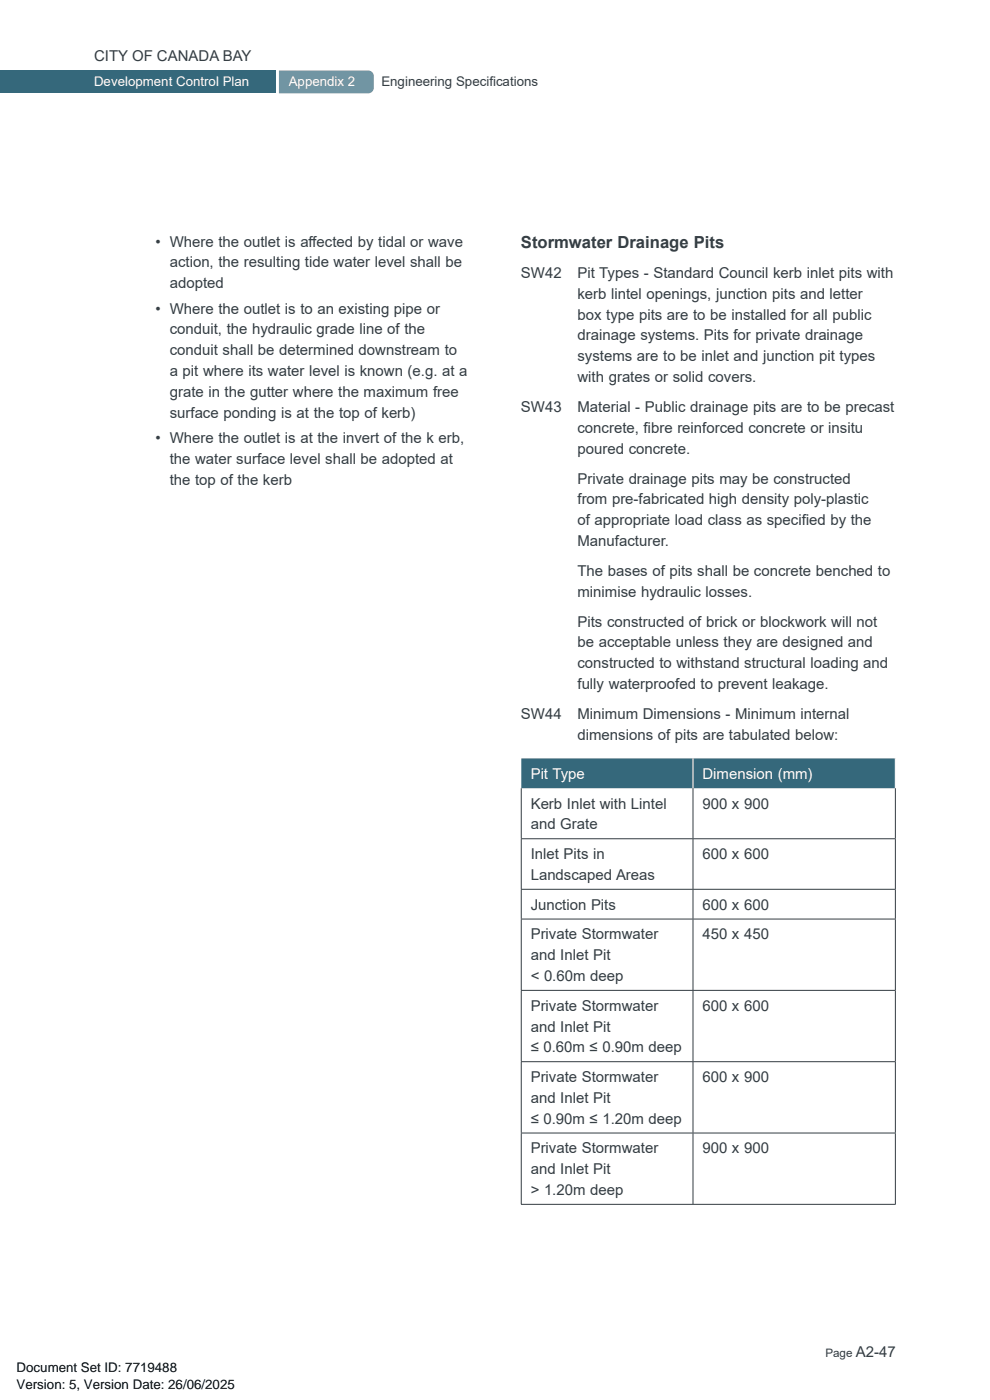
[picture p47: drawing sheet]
<svg xmlns="http://www.w3.org/2000/svg" width="210mm" height="297mm" viewBox="0 0 210 297" stroke-linecap="round" stroke-linejoin="round" font-family="sans-serif">
<defs><g id="words">
<text font-size="3.5" fill="#333c42" x="110.5" y="52.6">Stormwater Drainage Pits</text>
<g font-size="3.2" fill="#333c42">
<text x="20" y="13">CITY OF CANADA BAY</text>
<text x="33" y="52.3">• Where the outlet is af</text>
<text x="65.5" y="52.3">fected by tidal or wave</text>
<text x="36" y="56.7">action, the resulting tide water level shall be</text>
<text x="110.5" y="59">SW42</text>
<text x="122.5" y="59">Pit Types - Standard Council kerb inlet pits with</text>
<text x="36" y="61.1">adopted</text>
<text x="122.5" y="63.4">kerb lintel openings, junction pits and letter</text>
<text x="33" y="66.5">• Where the outlet is to an existing pipe or</text>
<text x="36" y="71">conduit, the hydraulic grade line of the</text>
<text x="122.5" y="67.8">box type pits are to be installed for all public</text>
<text x="36" y="75.4">conduit shall be determined downstream to</text>
<text x="122.5" y="72.2">drainage systems. Pits for private drainage</text>
<text x="122.5" y="76.6">systems are to be inlet and junction pit types</text>
<text x="36" y="79.8">a pit where its water level is known (e.g. at a</text>
<text x="122.5" y="81">with grates or solid covers.</text>
<text x="36" y="84.2">grate in the gutter where the maximum free</text>
<text x="36" y="88.6">surface ponding is at the top of kerb)</text>
<text x="110.5" y="87.4">SW43</text>
<text x="122.5" y="87.4">Material - Public drainage pits are to be precast</text>
<text x="33" y="94">• Where the outlet is at the invert of the k erb,</text>
<text x="122.5" y="91.8">concrete, f</text>
<text x="136.5" y="91.8">ibre reinforced concrete or insitu</text>
<text x="36" y="98.4">the water surface level shall be adopted at</text>
<text x="122.5" y="96.3">poured concrete.</text>
<text x="36" y="102.8">the top of the kerb</text>
<text x="122.5" y="102.6">Private drainage pits may be constructed</text>
<text x="122.5" y="107">from pre-fabricated high density poly-plastic</text>
<text x="122.5" y="111.4">of appropriate load class as specif</text>
<text x="170.1" y="111.4">ied by the</text>
<text x="122.5" y="115.8">Manufacturer.</text>
<text x="122.5" y="122.2">The bases of pits shall be concrete benched to</text>
<text x="122.5" y="126.6">minimise hydraulic losses.</text>
<text x="122.5" y="132.9">Pits constructed of brick or blockwork will not</text>
<text x="122.5" y="137.4">be acceptable unless they are designed and</text>
<text x="122.5" y="141.8">constructed to withstand structural loading and</text>
<text x="122.5" y="146.2">fully waterproofed to prevent leakage.</text>
<text x="110.5" y="152.6">SW44</text>
<text x="122.5" y="152.6">Minimum Dimensions - Minimum internal</text>
<text x="122.5" y="157">dimensions of pits are tabulated below:</text>
<text x="112.6" y="171.5">Kerb Inlet with Lintel</text>
<text x="149" y="171.5">900 x 900</text>
<text x="112.6" y="175.9">and Grate</text>
<text x="112.6" y="182.2">Inlet Pits in</text>
<text x="149" y="182.2">600 x 600</text>
<text x="112.6" y="186.7">Landscaped Areas</text>
<text x="112.6" y="193">Junction Pits</text>
<text x="149" y="193">600 x 600</text>
<text x="112.6" y="199.3">Private Stormwater</text>
<text x="112.6" y="203.7">and Inlet Pit</text>
<text x="149" y="199.3">450 x 450</text>
<text x="112.6" y="208.1">&lt; 0.60m deep</text>
<text x="112.6" y="214.4">Private Stormwater</text>
<text x="149" y="214.4">600 x 600</text>
<text x="112.6" y="218.8">and Inlet Pit</text>
<text x="112.6" y="223.2">≤ 0.60m ≤ 0.90m deep</text>
<text x="112.6" y="229.5">Private Stormwater</text>
<text x="112.6" y="234">and Inlet Pit</text>
<text x="149" y="229.5">600 x 900</text>
<text x="112.6" y="238.4">≤ 0.90m ≤ 1.20m deep</text>
<text x="112.6" y="244.7">Private Stormwater</text>
<text x="149" y="244.7">900 x 900</text>
<text x="112.6" y="249.1">and Inlet Pit</text>
<text x="112.6" y="253.5">&gt; 1.20m deep</text>
<text x="181.5" y="288">A2-47</text>
</g>
<g font-size="3.2" fill="#fff">
<text x="112.6" y="165.2">Pit Type</text>
<text x="149" y="165.2">Dimension (mm)</text>
</g>
<g font-size="2.8" fill="#fff">
<text x="20" y="18.2">Development Control Plan</text>
<text x="61.3" y="18.2">Appendix 2</text>
</g>
<g font-size="2.8" fill="#333c42">
<text x="80.9" y="18.2">Engineering Specif</text>
<text x="103.8" y="18.2">ications</text>
</g>
<g font-size="2.8">
<text x="3.5" y="291.1">Document Set ID: 7719488</text>
<text x="3.5" y="294.7">Version: 5, Version Date: 26/06/2025</text>
</g>
<text font-size="2.5" fill="#333c42" x="175.1" y="288">Page</text>
</g></defs>
<path d="M0 15h58.4v4.8h-58.4z" fill="#35687b"/>
<path d="M59.2 15h18.9a1.2 1.2 0 0 1 1.2 1.2v2.4a1.2 1.2 0 0 1-1.2 1.2h-18.9z" fill="#7195a3"/>
<path d="M110.6 160.9h36.4v6.3h-36.4zM147 160.9h42.9v6.3h-42.9z" fill="#35687b"/>
<path d="M147 160.9v6.3M189.9 160.9v6.3" fill="none" stroke="#fff" stroke-width=".21"/>
<g fill="none" stroke="#333c42" stroke-width=".21">
<path d="M110.5 177.9h79.5M110.6 167.2v10.7M110.6 178v10.6M147 167.2v10.7M147 178v10.6M189.9 167.2v10.7M189.9 178v10.6M110.5 188.7h79.5M110.5 195h79.5M110.6 188.7v6.2M110.6 195v15M147 188.7v6.2"/>
<path d="M147 195v15M189.9 188.7v6.2M189.9 195v15M110.5 210.1h79.5M110.6 210.2v15M147 210.2v15M189.9 210.2v15M110.5 225.2h79.5M110.6 225.3v15M147 225.3v15M189.9 225.3v15M110.5 240.4h79.5"/>
<path d="M110.5 255.5h79.5M110.6 240.4v15M147 240.4v15M189.9 240.4v15"/>
</g>
<use href="#words"/>
</svg>
